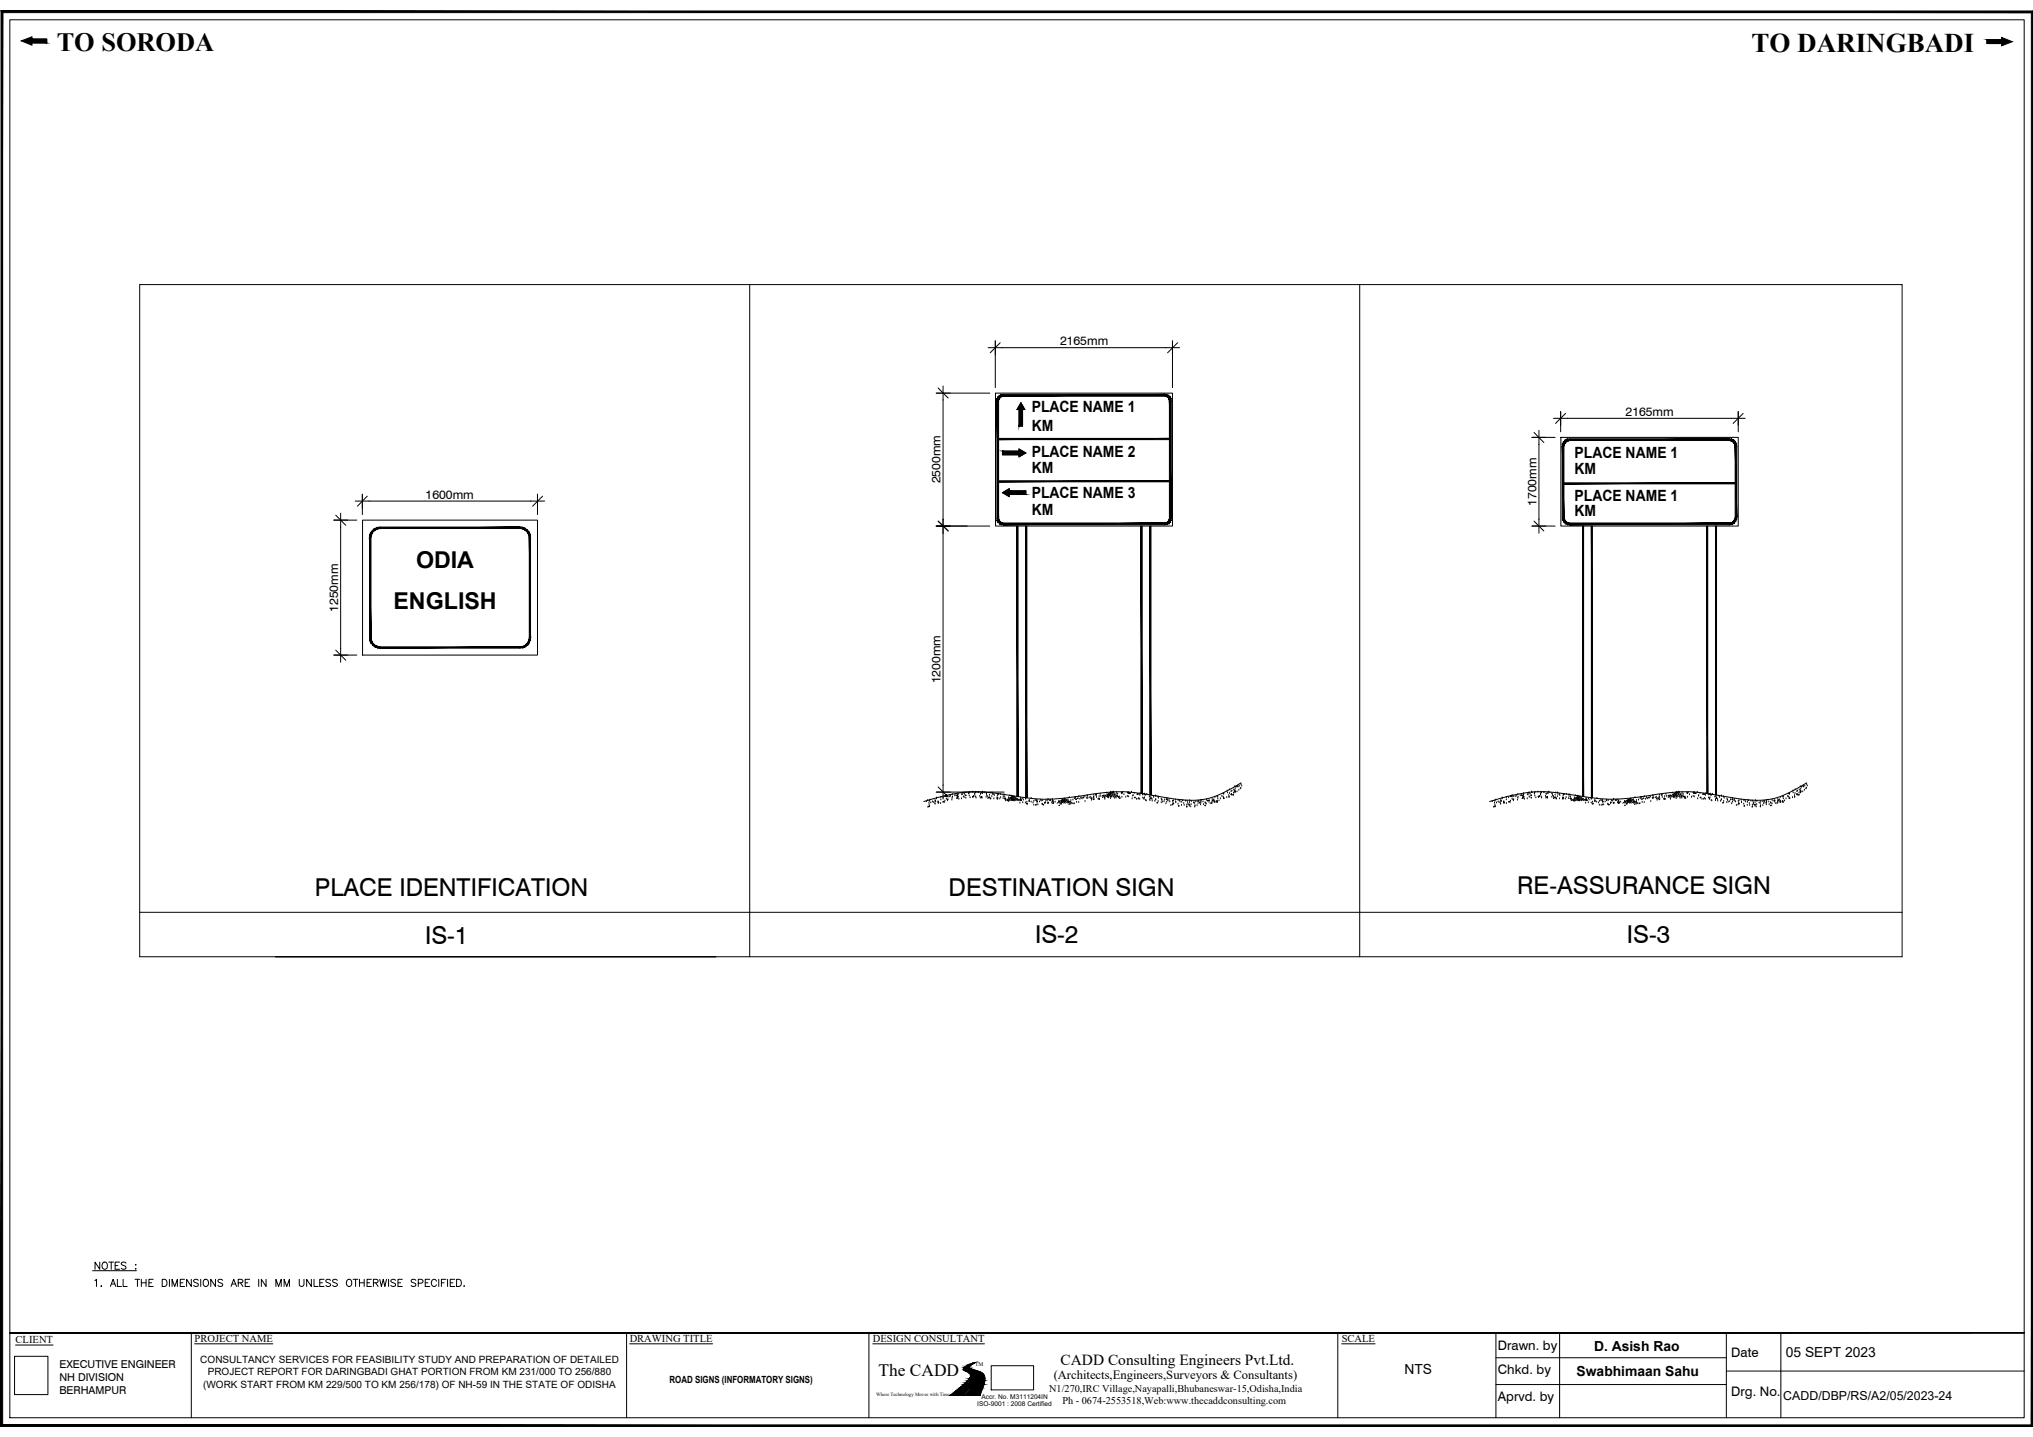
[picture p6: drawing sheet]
<svg xmlns="http://www.w3.org/2000/svg" width="420mm" height="297mm" viewBox="0 0 420 297" stroke-linecap="round" stroke-linejoin="round" font-family="sans-serif">
<defs><g id="words">
<text font-size="5.6" x="362" y="10.7">TO DARINGBADI</text>
<text font-size="5.4" x="11.7" y="10.6">TO SORODA</text>
<g font-size="5.1">
<text x="65.1" y="185.1">PLACE IDENTIFICATION</text>
<text x="196" y="185.1">DESTINATION SIGN</text>
<text x="313.6" y="184.9">RE-ASSURANCE SIGN</text>
<text x="87.8" y="195.1">IS-1</text>
<text x="213.9" y="194.9">IS-2</text>
<text x="336.2" y="194.9">IS-3</text>
</g>
<g font-size="4.8">
<text x="86" y="117.4">ODIA</text>
<text x="81.3" y="126">ENGLISH</text>
</g>
<text font-size="3.6" x="181.6" y="284.5">The CADD</text>
<g font-size="3.2">
<text x="213.2" y="89.1">KM</text>
<text x="213.2" y="85.2">PLACE NAME 1</text>
<text x="213.2" y="94.5">PLACE NAME 2</text>
<text x="325.4" y="94.6">PLACE NAME 1</text>
<text x="213.2" y="97.9">KM</text>
<text x="325.4" y="97.9">KM</text>
<text x="213.2" y="106.5">KM</text>
<text x="213.2" y="102.9">PLACE NAME 3</text>
<text x="325.4" y="106.7">KM</text>
<text x="325.4" y="103.6">PLACE NAME 1</text>
<text x="219.2" y="282.1">CADD Consulting Engineers Pvt.Ltd.</text>
</g>
<g font-size="2.9">
<text x="329.4" y="279.2">D. Asish Rao</text>
<text x="369.1" y="280.4">05 SEPT 2023</text>
<text x="290.2" y="284.1">NTS</text>
<text x="325.8" y="284.4">Swabhimaan Sahu</text>
</g>
<g font-size="2.7">
<text x="309.6" y="279.1">Drawn. by</text>
<text x="357.8" y="280.4">Date</text>
<text x="309.6" y="284.1">Chkd. by</text>
<text x="309.6" y="289.7">Aprvd. by</text>
<text x="357.8" y="288.6">Drg. No.</text>
</g>
<g font-size="2.6">
<text x="217.8" y="285">(Architects,Engineers,Surveyors &amp; Consultants)</text>
<text x="368.6" y="289.5">CADD/DBP/RS/A2/05/2023-24</text>
</g>
<g font-size="2.5">
<text x="219.1" y="71.4">2165mm</text>
<text x="336" y="86">2165mm</text>
<text x="194.4" y="99.9" transform="rotate(-90 194.4 99.9)">2500mm</text>
<text x="88" y="103.1">1600mm</text>
<text x="317.5" y="104.6" transform="rotate(-90 317.5 104.6)">1700mm</text>
<text x="69.9" y="126.5" transform="rotate(-90 69.9 126.5)">1250mm</text>
<text x="194.4" y="141.3" transform="rotate(-90 194.4 141.3)">1200mm</text>
</g>
<g font-size="2.2">
<text x="3.2" y="277.6">CLIENT</text>
<text x="40.2" y="277.3">PROJECT NAME</text>
<text x="130.1" y="277.3">DRAWING TITLE</text>
<text x="180.4" y="277.3">DESIGN CONSULTANT</text>
<text x="277.3" y="277.3">SCALE</text>
<text x="12.3" y="282.7">EXECUTIVE ENGINEER</text>
<text x="12.3" y="285.4">NH DIVISION</text>
<text x="12.3" y="288.1">BERHAMPUR</text>
</g>
<g font-size="2.1">
<text x="41.4" y="281.8">CONSULTANCY SERVICES FOR FEASIBILITY STUDY AND PREPARATION OF DETAILED</text>
<text x="42" y="286.8">(WORK START FROM KM 229/500 TO KM 256/178) OF NH-59 IN THE STATE OF ODISHA</text>
<text x="42.9" y="284.3">PROJECT REPORT FOR DARINGBADI GHAT PORTION FROM KM 231/000 TO 256/880</text>
<text x="216.8" y="287.7">N1/270,IRC Village,Nayapalli,Bhubaneswar-15,Odisha,India</text>
<text x="219.6" y="290.2">Ph - 0674-2553518,Web:www.thecaddconsulting.com</text>
</g>
<text font-size="2" x="138.4" y="285.8">ROAD SIGNS (INFORMATORY SIGNS)</text>
<g font-size="1.4">
<text x="202" y="290.7">ISO-9001 : 2008 Certified</text>
<text x="202.8" y="289.2">Accr. No. M3111204IN</text>
</g>
<text font-size="1.2" x="201.5" y="282.3">TM</text>
<text font-size="1" x="181.1" y="288.6">Where Technology Moves with Time</text>
</g></defs>
<!-- layer: BTEXT -->
<path d="M28.9 58.8h364.2v139h-364.2zM154.9 58.8v139M281 58.8v139M28.9 188.6h364.2" fill="none" stroke="#000" stroke-width=".21"/>
<!-- layer: ST -->
<path d="M207.2 93.2h3.4v-.4l1.4 .8-1.4 .8v-.4h-3.4zM211 83.3l.8 1.4h-.5v3.4h-.7v-3.4h-.4zM207.2 101.8l1.4-.8v.5h3.4v.7h-3.4v.4z" fill="none" stroke="#000" stroke-width=".21"/>
<g fill="#000" stroke="#000" stroke-width=".21">
<path d="M211 83.3l.8 1.4h-1.6zM210.6 92.8l1.4 .8-1.4 .8zM207.2 101.8l1.4-.8v1.6z"/>
<path d="M210.6 84.7v3.4l.7-3.4zM211.3 84.7v3.4h-.7z"/>
<path d="M207.2 93.2l3.4 .8v-.8zM207.2 93.2l3.4 .8h-3.4z"/>
<path d="M208.6 101.5v.7h3.4zM208.6 101.5h3.4v.7z"/>
</g>
<!-- layer: DIM -->
<g fill="none" stroke="#000" stroke-width=".21">
<path d="M194.9 79.8v85.4M204.2 71.9h39.6M205.7 70.4v9.7M206.7 70.9l-2.1 2M242.3 70.4v9.7M243.4 70.9l-2.1 2M193.5 81.3h11.1M193.9 80.2l2.1 2.1M316.6 90.4h4.8M317 89.4l2.1 2.1M318.1 89v21.2M321.1 86.5h39.6"/>
<path d="M322.5 85v4.3M323.6 85.5l-2.1 2M359.2 85v4.3M360.3 85.5l-2.1 2M69 107.5h4.7M69.4 106.5l2.1 2.1M70.4 106.1v30.8M73.4 103.6h39.2M74.9 102.1v4.3M74.9 107.5h36.2v27.9h-36.2zM75.9 102.6l-2 2M111.1 102.1v4.3"/>
<path d="M112.1 102.6l-2 2M193.5 108.7h11.1M193.9 107.7l2.1 2.1M316.6 108.7h4.8M317 107.7l2.1 2.1M69 135.4h4.7M69.4 134.4l2.1 2.1M191.5 165.7h.1M191.6 165.5h.1M191.7 165.5h.1M191.8 166.9h.1M191.9 166.7l.2-.1-.1 .2z"/>
<path d="M192 166h.1M192 166.4h.1M192.1 165.6h.1M192.1 166.7h.1M192.2 165.4h.1M192.4 166h.1M192.7 165.8h.1M193 165.9h.1M193.2 166.1h.1M193.3 165.5h.1M193.3 166.2h.1M193.3 165.5l.1 .1h-.1z"/>
<path d="M193.5 163.7h14M193.5 165h.1M193.5 165.1h.1M193.8 165.8h.1M193.8 165.9h.2v.1zM193.9 162.7l2.1 2M193.9 165.8h.1M194.4 166.1h.1M194.4 165.3h.1M194.4 164.9h.1M194.9 165.8l.1-.2v.2zM194.9 164.9h.1"/>
<path d="M195.2 165.9h.1M195.3 165.6h.1M195.4 164.5l-.2 .1 .3 .1-.1-.2M195.6 165.2h.1M195.6 164.4h.1M195.6 164.7h.1M195.7 165.2h.2v.1zM195.8 165.5h.1M195.9 164.7h.1M196.2 164.7h.1M196.4 164.6h.1M196.7 165.4h.1"/>
<path d="M196.8 165h.1M196.8 164.2h.1M196.9 164.7h.1M197.3 164.5h.1M197.6 164.5h.1M197.7 164.5l.2-.1zM197.9 164.8v.2h-.2zM198 164.8h.1M198 164.2v.1h-.1zM198 164.1h.1M198.2 165.2h.1M198.7 165.1h.1"/>
<path d="M198.8 164.3h.1M198.9 164.2h.1M199 163.9h.1M199.1 164.7h.1M199.1 163.9h.1M199.3 164.9h.1M199.3 164.2h.1M199.5 164.5l.1-.2v.2zM199.6 165h.1M199.6 163.7h.2M200.2 164h.1M200.2 164.1h.1"/>
<path d="M200.3 163.8h.1M200.3 164.5h.1M200.5 164.9h.1M201 163.7h.1M201 164.7l.1-.1v.1zM201 164.8h.1M201.3 164.5l-.2 .1 .2-.1M201.4 164.1h.1M201.5 164.4h.1M201.5 163.8h.1M201.6 164.7h.1M201.6 163.9h.1"/>
<path d="M201.7 165h.1M202.2 163.8h.1M202.5 164.6h.1M202.6 165h.1M202.6 164.2h.1M202.6 164.1h.1M202.8 164.7l.1-.1zM202.8 164.9h.1M202.9 163.9h.2l-.1 .1zM202.9 165h.1M203.1 163.7h.1M203.4 163.9h.1"/>
<path d="M203.8 164.8h.1M203.8 164h.1M203.9 164.2h.1M203.9 164.5h.1M204.1 164.7h.1M204.2 165.1h.1M204.3 164.8h.1v.1zM204.5 164.4h.1M204.5 164.7l.1 .2h-.2zM204.6 163.9h.1M204.7 165.2h.1M204.8 165.1h.1"/>
<path d="M205 164.7h.1M205 163.9h.1M205.1 164.2h.1M205.4 164.2h.1M205.4 165.1h.1M205.5 164.5h.1M206 165h.1M206.1 164.5h.1M206.1 165.3h.1M206.2 164.9v.1h-.1zM206.2 165h.1M206.3 164.3h.1"/>
<path d="M206.3 164l-.1 .1 .1 .1 .1-.2M206.6 165.2h.1M206.8 164.9h.1M206.8 164.2h.1M207.3 164.3h.1M207.3 165.1h.1M207.3 164.7h.1M207.6 164.3h.1M207.6 165h.1zM207.6 164.7h.1M207.7 165.2l.1-.2 .1 .2zM207.8 165.5l1.5-1 1.6 1"/>
<path d="M207.8 165.2h.1M208.2 165.5h.1M208.4 164.9h.1M208.4 165.7h.1M208.5 165.5h.1M208.7 165l.9 .5M208.7 164.5h.1M208.9 164.8l1.1 .7M209 165.3h.1M209.1 165.4h.1M209.1 164.6h.1M209.1 164.7l1.4 .8"/>
<path d="M209.3 165.4l-.2 .1M209.3 165.1l-.6 .4M209.3 164.8l-1.1 .7M209.5 165.2l-.2 .1zM209.6 165.6h.1M209.6 165.3h.1M209.6 164.8h.1M209.9 165.3h.1M210.3 165.3h.1M210.8 165.4h.1M210.8 166h.1M210.9 165.2l.1-.1v.2z"/>
<path d="M210.9 165h.1M211 165.5l.1-.2zM211.4 165.9h.1M211.4 165.1h.1M211.5 165.4h.1M211.9 166h.1M212 165.2h.1M212 165h.1M212.1 166.2h.1M212.2 165.8h.1M212.2 166.1h.2zM212.7 165.4h.1"/>
<path d="M212.7 165.5l.1 .1h-.2zM213.1 165h.1M213.1 165.8h.1M213.5 166h.1M213.7 166.4h.1M213.7 165.6h.1M214 165.5h.1M214 166.5h.1M214.2 165.4l.1-.1-.1 .2zM214.2 166.4h.1M214.2 165.6h.1M214.3 165.6h.1"/>
<path d="M214.4 165.6v.2h-.1zM214.5 166.4h.1M214.8 165.8h.1M215.1 165.4h.1M215.2 165.6h.1M215.3 166.2h.1M215.4 166.3h.1M215.5 165.5h.1M215.5 166.3h.2l-.1 .1zM215.9 166.1h.1M216 165.8l.1 .1h-.2zM216.2 165.5h.1"/>
<path d="M216.4 165.6h.1M216.5 166.1h.1M216.6 166.1h.1M216.6 165.3h.1M216.7 166h.1M216.9 165.4l.2-.2v.2zM217.4 166h.1M217.4 165.6l.2-.1zM217.5 165.3h.1M217.6 165.6h.1M217.7 165.9v.2h-.1zM217.8 165.9h.1"/>
<path d="M218.1 165.8h.1M218.5 166l1.5-1 1.6 1M218.8 165.7h.1M218.8 166.5h.1M218.9 165.8h.1M219.2 166.2l.1-.1zM219.3 165.4l.9 .6M219.4 165.6h.1M219.4 165.7h.1M219.5 165.6l.1 .2h-.2zM219.6 165.3l1.1 .7M219.8 165.1l1.3 .9"/>
<path d="M220 165.3l-1.1 .7M220 165.6l-.7 .4M220 165.8l-.2 .2M220 165.7h.1M220.1 165.6h.1M220.3 165.6h.1M220.7 165.3h.1M220.7 165.8l.2-.1v.1zM220.9 166.3h.1M221 164.9h.1M221.3 166.2h.1M221.3 165.8h.1"/>
<path d="M221.3 165.5h.1M221.6 166.1h.1M221.7 165.4h.1M222 165.1h.1M222 166.1v-.1l-.1 .1M222.2 164.9h.1M222.2 164.7h.1M222.3 165.3h.1M222.5 165.3h.1M222.5 165.8h.1M222.7 165h.1v.1zM222.9 165.9h.1"/>
<path d="M223 164.7h.1M223.2 165.2h.1M223.4 164.9h.1M223.4 165h.1M223.6 165.1h.1M223.9 164.7v.2h-.1zM224.2 164.7h.1M224.2 165.7h.1M224.6 165h.1M224.7 165h.1M224.7 164.3h.1M224.7 164.6h.1"/>
<path d="M224.8 165h.1M225.2 164.9h.1M225.4 164.8h.1M225.6 164.9v.1h-.1zM225.6 165.4h.1M225.9 165.1h.1M225.9 165.2l.2-.1v.2zM226 164.8h.1M226.1 164.4h.1M226.1 164.8h.1M226.6 164.1l-.2 .2 .2 .1v-.2M226.6 164.8h.1"/>
<path d="M226.9 165.2h.1M227.1 165.1h.1M227.2 164.7h.1M227.2 165v.2h-.1zM227.4 164.2h.1M227.5 164.6h.1M227.8 164.9h.1M227.9 164.5l.1-.1v.1zM228 164.7l1.6-1 1.5 1M228.1 164.5h.1M228.3 165h.1M228.3 164.5h.1"/>
<path d="M228.3 165.2h.1M228.7 163.9h.1M228.9 164.2l.9 .5M228.9 164.5h.1M229 164.5l.1 .2h-.2zM229.1 164.9h.1M229.2 164l1.1 .7M229.4 163.9l1.3 .8M229.5 165.1h.1M229.5 164.3h.1M229.5 163.8h.1M229.6 164.6l-.2 .1"/>
<path d="M229.6 164.3l-.7 .4M229.6 164l-1.1 .7M229.6 164.7h.1M229.9 163.7v.1l.1-.1M230.1 163.7h.1M230.2 163.7h-.1M230.3 165h.1M230.4 164.2h.1M230.6 165h.1M230.7 164.2h.1M230.8 163.8h.1M230.9 164.5h.1"/>
<path d="M231 164.2h.1M231.2 164.7l.1-.1zM231.2 165h.1M231.4 165l.1-.1v.1M231.8 164.1h.1M231.8 163.8l.1 .1h-.2zM231.9 164h.1M231.9 164.8h.1M232 163.9h.1M232.3 164.3h.1M232.7 164.8h.1M233 164.6h.1"/>
<path d="M233 163.9h.1M233.1 163.9h.2l-.1 .1zM233.2 163.9h.1M233.3 164.7h.1M233.3 163.9h.1M233.3 164l.2-.1v.1zM233.6 164.1h.1M233.8 163.8h.1M234 165.1h.1M234.1 164.6h.1M234.2 164.5h.1M234.4 164h.1"/>
<path d="M234.4 164.8h.2v.1zM234.9 165.2h.1M235.1 164l-.1 .2zM235.2 165.2h.1M235.3 165h.1M235.4 164.3h.1M235.5 165.2h.1M235.6 164.4h.1M235.6 164h.1M236.1 164.3h.1M236.2 165h.1M236.4 165.1h.1"/>
<path d="M236.4 164.1h.1M236.4 165.3h.1M236.5 164.9h.1M236.6 164.2h.1M236.6 164.3l.2-.1zM236.7 165.5h.1M236.9 165.6h.1M237 164.2h.1M237.5 164.7h.1M237.6 165.3h.1M237.7 164.7h.1M237.7 165.5h.1"/>
<path d="M237.7 165h.2v.1zM237.9 164.9h.1M238.1 165.3h.1M238.1 165.6h.1M238.3 164.4l.1 .1M238.4 164.8h.1M238.7 165.6h.1M238.8 164.6h.1M238.8 165.3h.1M239.1 165.9l.1 .1M239.1 165.9v.1M239.3 164.7h.1"/>
<path d="M239.4 165.7h.1M239.4 165h.1M240 165.2h.1M240 165.9h.1M240.1 165.4h.1M240.2 165.4h.1M240.3 165.8h.1M240.6 165.7h.1M240.7 165.3h.1M241 166.1h.1M241 165.2l.2-.1zM241.1 165.8h.1"/>
<path d="M241.2 165h.1M241.3 165.5h.1M241.6 165.6h.1M241.6 165.3h.1M241.8 165.8h.1M241.9 166.4h.1M242.3 165.6h.1M242.3 166.4h.1M242.4 166.1h.2l-.1 .1zM242.4 166h.1M242.5 165.5h.1M243 165.4h.1"/>
<path d="M243 165.8h.1M243 165.9h.1M243.5 166.2h.1M243.5 165.5h.1M243.6 166.5l.1 .1h-.2zM243.8 165.6h.1M243.9 165.8h.1M244.2 166.5h.1M244.2 165.8h.1M244.4 165.3v.2l.1-.2M244.6 166.1h.1M244.7 166.5h.1"/>
<path d="M245 165.6h.1M245.3 166.4h.1M245.3 166.6v.2h-.1zM245.3 165.6h.1M245.4 165.9h.1M245.5 166.3h.1M245.7 166.3l.2-.1-.1 .2zM245.8 166.7h.1M245.8 165.9h.1M245.9 165.5h.1M246.1 166.8h.1M246.2 166.3h.1"/>
<path d="M246.2 165.7h.1M246.7 166h.1M246.8 166.1h.1M246.9 166.8h.1M247 166.5h.1M247 165.8h.1M247.4 166.5h.1M247.4 165.7h.1M247.6 166.1h.1M247.6 165.6l.2-.1-.1 .1zM247.9 166h.1M248.1 166.4h.1"/>
<path d="M248.2 165.6h.1M248.2 166h.1M248.2 165.8h.1M248.3 165.3h-.1M248.6 165.8h.1M248.8 166.3h.1M249 166.5l.1-.1v.2zM249 165.9h.1M249.1 166.1h.1M249.3 166.2h.1M249.3 165.4h.1M249.6 165.6h.1"/>
<path d="M249.8 165.5l.1-.2v.2zM249.9 165.8h.1M250.1 166.1h.1M250.4 166.1h.1M250.5 166h.1M250.5 165.7h.1M250.5 165.3h.1M250.7 165.3v.3l-.1-.1zM250.9 165.3h.1M250.9 165.8l.2-.1zM251 165.6h.1M251.1 165.8h.1"/>
<path d="M251.1 164.8h.1M251.4 165.8h.1M251.4 165.6l.1-.1v.1zM251.5 164.7h.1M251.6 165.9h.1M251.7 165.1h.1M251.7 164.7h.1M251.9 165.6h.1M252.2 165.1h.1M252.5 164.6h.1M252.8 164.7h.1M252.9 165h.1"/>
<path d="M252.9 163.9v.1h-.1zM252.9 165h.1l-.1 .1zM252.9 164.2h.1M253.5 164.9h.1M253.6 163.5h.1M253.7 163.9h.1M254 164.8h.1M254 164.5h.1M254.1 164h.1M254.1 163.3h.1M254.4 163.6h.1M254.5 164l.1 .2h-.2z"/>
<path d="M254.6 164.4h.1M254.6 163.5h.1M254.8 164.3l.1-.1v.2zM254.9 163.9h.1M255 163.3h.1M255.1 163.5h.1M255.2 162.6h.1M255.2 163.9h.1M255.3 163.1h.1M255.3 163.5l.1 .2-.3-.1zM255.3 162.6l.2-.1zM255.7 163.7h.1"/>
<path d="M255.7 162.5h.1M255.8 162.5l.1 .1h-.2zM256 163.4h.1M256.1 162.5h.1M256.3 163.1h.1M256.5 162.9h.1M256.5 162.2h.1M256.5 161.8a19.7 19.7 0 0 1-8.6 3.5 23.5 23.5 0 0 1-7.2-.5 37.2 37.2 0 0 0-14.7-.7 42.5 42.5 0 0 1-18.7 .1 27.8 27.8 0 0 0-14.3 .9l-2.1 .6M256.6 162.5h.1M308.4 165.7h.1M308.6 165.5h.1M308.7 166.9h.1"/>
<path d="M308.8 166.7l.2-.1-.1 .2zM308.9 166h.1M308.9 165.6h.1M308.9 166.4h.1M309 166.7h.1M309.1 165.4h.1M309.3 166h.1M309.6 165.8h.1M309.8 165.9h.1M310.1 166.1h.1M310.1 166.2h.1M310.2 165.5h.1"/>
<path d="M310.3 165.5v.1h-.2zM310.4 165.1h.1M310.5 165h.1M310.7 165.8h.1M310.7 165.9h.2v.1zM310.9 165.8h.1M311.3 165.3h.1M311.3 166.1h.1M311.3 164.9h.1M311.8 164.9h.1M311.9 165.6l-.1 .2zM312.1 165.9h.1"/>
<path d="M312.2 165.6h.1M312.3 164.5l-.2 .1 .2 .1v-.2M312.5 164.4h.1M312.5 165.2h.1M312.5 164.7h.1M312.7 165.2h.1v.1zM312.8 165.5h.1M312.8 164.7h.1M313.1 164.7h.1M313.4 164.6h.1M313.6 165.4h.1M313.7 164.2h.1"/>
<path d="M313.7 165h.1M313.7 164.7h.1M314.2 164.5h.1M314.5 164.5h.1M314.6 164.5l.1-.1zM314.7 164.8l.1 .2h-.2zM314.9 164.1h.1M314.9 164.8h.1M314.9 164.2l-.2 .1zM315 164.8h.1M315 165.2h.1M315.6 165.1h.1"/>
<path d="M315.7 164.3h.1M315.8 164.2h.1M315.9 163.9h.1M316 164.7h.1M316.1 163.9h.1M316.2 164.9h.1M316.2 164.2h.1M316.5 165h.1M316.5 164.3v.2h-.1zM316.5 163.7h.1M316.5 163.7h.2M317.1 164h.1"/>
<path d="M317.1 164.1h.1M317.2 164.5h.1M317.2 163.8h.1M317.4 164.9h.1M317.8 163.7h.1M317.9 164.7l.2-.1-.1 .1zM318 164.8h.1M318.1 164.5v.1h.1l-.1-.1M318.3 164.1h.1M318.4 164.4h.1M318.5 163.8h.1M318.5 164.7h.1"/>
<path d="M318.6 163.9h.1M318.6 165h.1M319.1 163.8h.1M319.4 164.6h.1M319.5 165h.1M319.5 164.2h.1M319.6 164.1h.1M319.7 164.9h.1M319.8 164.6v.1h-.1zM319.8 165h.1M319.8 163.9h.2l-.1 .1zM320 163.7h.1"/>
<path d="M320.3 163.9h.1M320.7 164h.1M320.7 164.8h.1M320.8 164.2h.1M320.8 164.5h.1M321.1 165.1h.1M321.1 164.7h.1M321.3 164.9l-.1-.1h.2l-.1 .1M321.3 164.9l.1-.2v.2zM321.4 164.4h.1M321.5 163.9h.1M321.6 165.2h.1"/>
<path d="M321.7 165.1h.1M321.9 164.7h.1M321.9 163.9h.1M322 164.2h.1M322.3 165.1h.1M322.3 164.2h.1M322.4 164.5h.1M322.9 165h.1M323 165.3h.1M323 164.5h.1M323.1 164.9l-.1 .1zM323.1 164.1l.2-.1-.1 .2z"/>
<path d="M323.1 165h.1M323.2 164.3h.1M323.5 165.2h.1M323.7 164.9h.1M323.7 164.2h.1M324.2 165.1h.1M324.2 164.3h.1M324.3 164.7h.1M324.4 164.3h.1M324.5 165h.1zM324.6 164.7h.1M324.7 165v.2h-.1z"/>
<path d="M324.7 165.5l1.6-1 1.5 1M324.7 165.2h.1M325.1 165.5h.1M325.3 165.7h.1M325.4 164.9h.1M325.4 165.5h.1M325.6 164.5h.1M325.6 165l.9 .5M325.8 164.8l1.1 .7M326 165.3h.1M326 165.4h.1M326 164.6h.1"/>
<path d="M326.1 164.7l1.3 .8M326.3 164.8l-1.2 .7M326.3 165.1l-.7 .4M326.3 165.4l-.2 .1M326.3 165.2l.1 .1h-.1zM326.5 165.3h.1M326.5 164.8h.1M326.5 165.6h.1M326.9 165.3h.1M327.2 165.3h.1M327.7 165.4h.1M327.7 166h.1"/>
<path d="M327.7 165.2l.2-.1v.2zM327.8 165h.1M328 165.3v.2h-.1zM328.3 165.9h.1M328.3 165.1h.1M328.4 165.4h.1M328.8 165.2h.1M328.8 166h.1M328.8 165h.1M329.1 166.2h.1M329.1 165.8h.1M329.1 166.1h.2z"/>
<path d="M329.5 165.6l.1-.1 .1 .1zM329.6 165.4h.1M330 165.8h.1M330 165h.1M330.4 166h.1M330.5 166.4h.1M330.6 165.6h.1M330.8 165.5h.1M330.9 166.5h.1M331 165.4l.2-.1v.2zM331.1 165.6h.1M331.2 165.6h.1"/>
<path d="M331.2 166.4h.1M331.3 165.6l-.1 .2zM331.4 166.4h.1M331.7 165.8h.1M332 165.4h.1M332.1 165.6h.1M332.3 166.2h.1M332.3 166.3h.1M332.4 165.5h.1M332.4 166.3h.2l-.1 .1zM332.8 165.9l.2-.1zM332.9 166.1h.1"/>
<path d="M333 165.5h.1M333.3 165.6h.1M333.4 166.1h.1M333.5 165.3h.1M333.5 166.1h.1M333.6 166h.1M334 165.2l.1 .2h-.3zM334.3 166h.1M334.3 165.6l.2-.1zM334.4 165.3h.1M334.5 165.6h.1M334.6 165.9v.2h-.1z"/>
<path d="M334.7 165.9h.1M334.9 165.8h.1M335.4 166l1.5-1 1.6 1M335.7 166.5h.2M335.7 165.7h.1M335.7 165.8h.1M335.9 165.8h.1M336.2 166.1l.1 .1h-.2zM336.3 165.4l.8 .6M336.3 165.6h.1M336.3 165.7h.1M336.5 165.6v.2h-.2z"/>
<path d="M336.5 165.3l1.1 .7M336.7 165.1l1.4 .9M336.9 165.8l-.2 .2M336.9 165.6l-.6 .4M336.9 165.3l-1.1 .7M337 165.7h.1M337 165.6h.1M337.2 165.6h.1M337.6 165.3h.1M337.7 165.8l.1-.1-.1 .1zM337.8 166.3h.1M337.9 164.9h.1"/>
<path d="M338.2 166.2h.1M338.2 165.5h.1M338.2 165.8h.1M338.5 166.1h.1M338.6 165.4h.1M338.9 166.1v-.1l-.1 .1M339 165.1h.1M339.1 164.9h.1M339.1 164.7h.1M339.2 165.3h.1M339.4 165.3h.1M339.4 165.8h.1"/>
<path d="M339.6 165h.1v.1zM339.8 165.9h.1M339.9 164.7h.1M340.1 165.2h.1M340.3 164.9h.1M340.4 165h.1M340.5 165.1h.1M340.8 164.7l.1 .2h-.2zM341.1 164.7h.1M341.2 165.7h.1M341.5 165h.1M341.5 164.3h.1"/>
<path d="M341.6 165h.1M341.6 164.6h.1M341.7 165h.1M342.1 164.9h.1M342.3 164.8h.1M342.3 165l.2-.1zM342.5 165.4h.1M342.8 165.1h.1M342.9 165.2l.1-.1v.2zM342.9 164.8h.1M342.9 164.4h.1M343.5 164.1l-.2 .2 .2 .1v-.2"/>
<path d="M343.5 164.8h.1M343.8 165.2h.1M344 165.1h.1M344 165.2l.1-.2v.2zM344 164.7h.1M344.3 164.2h.1M344.4 164.6h.1M344.8 164.9h.1M344.8 164.5l.1-.1v.1zM344.9 164.7l1.6-1 1.6 1M345 164.5h.1M345.2 165h.1"/>
<path d="M345.2 164.5h.1M345.2 165.2h.1M345.6 163.9h.1M345.7 164.7l.2-.2v.2zM345.8 164.2l.9 .5M345.9 164.5h.1M346 164.9h.1M346.1 164l1.1 .7M346.3 163.9l1.3 .8M346.4 164.3h.1M346.4 165.1h.1M346.4 163.8h.1"/>
<path d="M346.5 164.7h.1M346.5 164l-1.1 .7M346.5 164.3l-.7 .4M346.5 164.6l-.2 .1M346.8 163.7v.1v-.1M347 163.7h.1M347.1 163.7h-.1M347.2 165h.1M347.3 164.2h.1M347.6 165h.1M347.6 164.2h.1M347.6 163.8h.1"/>
<path d="M347.9 164.5h.1M347.9 164.2h.1M348.1 164.7l.1-.1zM348.1 165h.1M348.2 165l.2-.1v.1M348.7 164.8h.1M348.7 164.1h.1M348.7 163.8l-.1 .1zM348.8 164h.1M348.9 163.9h.1M349.2 164.3h.1M349.6 164.8h.1"/>
<path d="M349.9 163.9h.1M349.9 164.6h.1M350 163.9h.1v.1zM350.1 163.9h.1M350.1 164.7h.1M350.2 163.9h.1M350.4 163.9v.1h-.1zM350.5 164.1h.1M350.8 163.8h.1M350.9 165.1h.1M351 164.6h.1M351.1 164.5h.1"/>
<path d="M351.3 164h.1M351.4 164.8h.1zM351.7 165.2h.1M352 164v.2h-.1zM352.1 165.2h.1M352.3 164.3h.1M352.3 165h.1M352.4 165.2h.1M352.5 164.4h.1M352.6 164h.1M353.1 164.3h.1M353.1 165h.1"/>
<path d="M353.3 165.3h.1M353.3 165.1h.1M353.3 164.1h.1M353.4 164.9h.1M353.4 164.2h.1M353.7 165.5h.1M353.7 164.2v.1h-.2zM353.8 165.6h.1M353.9 164.2h.1M354.4 164.7h.1M354.5 165.5h.1M354.5 165.3h.1"/>
<path d="M354.6 164.7h.1M354.7 165h.1v.1zM354.8 164.9h.1M355 165.3h.1M355 165.6h.1M355.2 164.4l.1 .1M355.3 164.8h.1M355.6 165.6h.1M355.7 165.3h.1M355.8 164.6h.1M355.8 165.3h.1M356.1 166h.1"/>
<path d="M356.2 164.7h.1M356.2 165.7h.1M356.3 165h.1M356.9 165.9h.1M356.9 165.2h.1M357 165.4h.1M357.2 165.8h.1M357.5 165.7h.1M357.6 165.3h.1M357.9 166.1h.1M357.9 165.2l.2-.1zM358.1 165h.1"/>
<path d="M358.1 165.8h.1M358.2 165.5h.1M358.5 165.3h.1M358.5 165.6h.1M358.7 165.8h.1M358.8 166.4h.1M359.2 166.4h.1M359.2 165.6h.1M359.3 166h.1M359.3 166.1h.2l-.1 .1zM359.4 165.5h.1M359.8 165.4h.1"/>
<path d="M359.9 165.8h.1M359.9 165.9h.1M360.4 165.5h.1M360.4 166.2h.1M360.6 166.5l-.2 .1zM360.6 165.6h.1M360.8 165.8h.1M361.1 166.5h.1M361.1 165.8h.1M361.3 165.3l.1 .2v-.2M361.5 166.1h.1M361.6 166.5h.1"/>
<path d="M361.9 165.6h.1M362.2 166.4h.1M362.2 165.6h.1M362.2 166.6l-.1 .2zM362.4 165.9h.1M362.4 166.3h.1M362.6 166.3l.2-.1-.1 .2zM362.7 165.9h.1M362.7 166.7h.1M362.8 165.5h.1M363 166.8h.1M363.1 166.3h.1"/>
<path d="M363.1 165.7h.1M363.6 166h.1M363.8 166.1h.1M363.8 166.8h.1M363.9 166.5h.1M363.9 165.8h.1M364.3 166.5h.1M364.3 165.7h.1M364.5 166.1h.1M364.5 165.6l.2-.1v.1zM364.8 166h.1M365 165.6h.1"/>
<path d="M365 166.4h.1M365.1 165.8h.1M365.1 166h.1M365.2 165.3h-.1M365.5 165.8h.1M365.6 166.3h.1M365.9 166.5l.2-.1-.1 .2zM365.9 165.9h.1M366 166.1h.1M366.2 165.4h.1M366.2 166.2h.1M366.4 165.6h.1"/>
<path d="M366.8 165.8h.1M366.8 165.3v.2h-.1zM367 166.1h.1M367.2 166.1h.1M367.4 165.7h.1M367.4 165.3h.1M367.4 166h.1M367.6 165.3l.1 .3-.2-.1zM367.8 165.3h.1M367.8 165.8l.2-.1zM368 165.6h.1M368 165.8h.1"/>
<path d="M368 164.8h.1M368.3 165.8h.1M368.4 164.7h.1M368.4 165.5l.1 .1h-.2zM368.6 165.1h.1M368.6 164.7h.1M368.6 165.9h.1M368.8 165.6h.1M369.1 165.1h.1M369.4 164.6h.1M369.7 164.7h.1M369.7 165h.2v.1z"/>
<path d="M369.8 164.2h.1M369.8 165h.1M369.8 163.9l-.1 .1zM370.5 164.9h.1M370.5 163.5h.1M370.6 163.9h.1M370.9 164.8h.1M370.9 164.5h.1M371 164h.1M371 163.3h.1M371.3 163.6h.1M371.4 164v.2h-.1z"/>
<path d="M371.4 164.4h.1M371.5 163.5h.1M371.7 164.3l.1-.1v.2zM371.8 163.9h.1M371.9 163.3h.1M372 163.6l.2-.1v.2zM372.1 163.5h.1M372.1 162.6h.1M372.1 163.9h.1M372.2 163.1h.1M372.2 162.6l.2-.1zM372.6 163.7h.1"/>
<path d="M372.6 162.6l.1-.1v.1zM372.7 162.5h.1M372.9 163.4h.1M373 162.5h.1M373.2 163.1h.1M373.3 162.9h.1M373.4 161.8a19.7 19.7 0 0 1-8.6 3.5 23.2 23.2 0 0 1-7.2-.5 37.3 37.3 0 0 0-14.7-.7 42.7 42.7 0 0 1-18.7 .1 27.6 27.6 0 0 0-14.3 .9l-2.1 .6M373.4 162.2h.1M373.5 162.5h.1"/>
</g>
<g fill="#000" stroke="#000" stroke-width=".21">
<path d="M76.4 111.2l.3 20.6v-20.6zM76.4 111.2l.3 20.6h-.3z"/>
<path d="M78 109h.6v.2zM78 109l.1 .3 .5-.1zM77.5 109.2l.5-.2 .1 .3zM77.5 109.2l.1 .3 .5-.2zM77 109.6l.5-.4 .1 .3zM77 109.6l.2 .2 .4-.3zM77 109.6l.2 .2-.5 .3zM76.7 110.1l.2 .1 .3-.4zM76.7 110.1l.2 .1-.4 .4zM76.5 110.6l.3 .1 .1-.5zM76.5 110.6l.3 .1-.4 .5zM76.8 110.7l-.4 .5h.3z"/>
<path d="M78.6 109.2h28.8v-.2zM78.6 109h28.8l-28.8 .2z"/>
<path d="M109.6 110.6v.6h-.2zM109.3 110.7l.1 .5 .2-.6zM109.3 110.1l.3 .5-.3 .1zM109.1 110.2l.2 .5v-.6zM109 109.6l.3 .5-.2 .1zM108.8 109.8l.3 .4-.1-.6zM108.5 109.2l.5 .4-.2 .2zM108.5 109.2l-.1 .3 .4 .3zM108 109l.5 .2-.1 .3zM108 109v.3l.4 .2zM107.4 109h.6v.3zM107.4 109v.2l.6 .1z"/>
<path d="M210.1 108.7l.3 56v-56zM210.1 108.7l.3 56h-.3z"/>
<path d="M212 108.7l.2 56.2v-56.2zM212 108.7l.2 56.2h-.2z"/>
<path d="M235.8 108.7l.3 55.3v-55.3zM235.8 108.7l.3 55.3h-.3z"/>
<path d="M237.6 108.7l.3 55.6v-55.6zM237.6 108.7l.3 55.6h-.3z"/>
<path d="M327.1 108.7l.2 56v-56zM327.1 108.7l.2 56h-.2z"/>
<path d="M328.9 108.7l.2 56.2v-56.2zM328.9 108.7l.2 56.2h-.2z"/>
<path d="M352.7 108.7l.2 55.3v-55.3zM352.7 108.7l.2 55.3h-.2z"/>
<path d="M354.5 108.7l.3 55.6v-55.6zM354.5 108.7l.3 55.6h-.3z"/>
<path d="M76.4 131.8h.3l-.2 .6zM76.7 131.8l-.2 .6 .3-.1zM76.5 132.4l.3-.1-.1 .6zM76.8 132.3l-.1 .6 .2-.2zM76.7 132.9l.2-.2 .1 .6zM76.9 132.7l.1 .6 .2-.2zM77.2 133.1l.3 .6-.5-.4zM77.2 133.1l.3 .6 .1-.2zM77.6 133.5l.4 .4-.5-.2zM77.6 133.5l.4 .4 .1-.3zM78.1 133.6l.5 .4-.6-.1zM78.1 133.6l.5 .4v-.3z"/>
<path d="M78.6 133.7v.3l28.8-.3zM78.6 134l28.8-.3v.3z"/>
<path d="M107.4 133.7l.6 .2-.6 .1zM107.4 133.7l.6 .2v-.3zM108 133.6l.5 .1-.5 .2zM108 133.6l.5 .1-.1-.2zM108.4 133.5l.6-.2-.5 .4zM108.4 133.5l.6-.2-.2-.2zM108.8 133.1l.5-.2-.3 .4zM109.1 132.7l-.3 .4 .5-.2zM109.1 132.7l.5-.3-.3 .5zM109.3 132.3l-.2 .4 .5-.3zM109.6 131.8v.6l-.3-.1zM109.4 131.8l-.1 .5 .3-.5z"/>
<path d="M109.4 111.2v20.6h.2zM109.4 111.2h.2v20.6z"/>
</g>
<!-- layer: 0 -->
<g fill="#000" stroke="#000" stroke-width=".21">
<path d="M206.9 81.6l.4-.1v.4zM206.9 81.6l.2 .3h.2zM206.6 81.8l.3-.2 .2 .3zM206.6 81.8l.2 .3 .3-.2zM206.6 81.8l.2 .3h-.5zM206.3 82.1l.3 .2 .2-.2zM206.3 82.1l.3 .2-.5 .2zM206.1 82.5l.3 .1 .2-.3zM206.1 82.5l.3 .1-.4 .3zM206 82.9h.4v-.3z"/>
<path d="M207.3 81.5v.4l33.4-.4zM207.3 81.9l33.4-.4v.4z"/>
<path d="M206.2 90.9h35.7v-.3zM206.2 90.6h35.7l-35.7 .3z"/>
<path d="M206.2 99.6h35.7v-.2zM206.2 99.4h35.7l-35.7 .2z"/>
<path d="M242 82.5l.1 .4h-.4zM241.6 82.6l.1 .3 .3-.4zM241.8 82.1l.2 .4-.4 .1zM241.5 82.3l.1 .3 .2-.5zM241.5 81.8l.3 .3-.3 .2zM241.5 81.8l-.2 .3 .2 .2zM241.1 81.6l.4 .2-.2 .3zM241.1 81.6l-.1 .3 .3 .2zM240.7 81.5l.4 .1-.1 .3zM240.7 81.5v.4h.3z"/>
<path d="M241.7 82.9l.4 24.2v-24.2zM241.7 82.9l.4 24.2h-.4z"/>
<path d="M323.9 90.8l.5-.1v.3zM323.9 90.8l.2 .3 .3-.1zM323.5 91l.4-.2 .2 .3zM323.5 91l.2 .3 .4-.2zM323.5 91l.2 .3h-.5zM323.2 91.3l.3 .3 .2-.3zM323.2 91.3l.3 .3-.6 .2zM322.9 91.8l.4 .1 .2-.3zM322.9 91.8l.4 .1-.4 .4zM322.9 92.3h.3l.1-.4z"/>
<path d="M324.4 90.7v.3l33-.3zM324.4 91l33-.3v.3z"/>
<path d="M358.9 91.8v.5h-.3zM358.5 91.9l.1 .4 .3-.5zM358.6 91.3l.3 .5-.4 .1zM358.4 91.6l.1 .3 .1-.6zM358.3 91l.3 .3-.2 .3zM358.3 91l-.2 .3 .3 .3zM357.9 90.8l.4 .2-.2 .3zM357.9 90.8l-.1 .3 .3 .2zM357.4 90.7l.5 .1-.1 .3zM357.4 90.7v.3l.4 .1z"/>
<path d="M358.6 92.3l.3 14.6v-14.6zM358.6 92.3l.3 14.6h-.3z"/>
<path d="M206 107.1h.4l-.3 .5zM206.4 107.1l-.3 .5 .3-.2zM206.1 107.6l.3-.2-.1 .5zM206.4 107.4l-.1 .5 .3-.2zM206.3 107.9l.3-.2v.5zM206.6 107.7v.5l.2-.3zM206.8 107.9l.1 .5-.3-.2zM206.8 107.9l.1 .5 .2-.3zM207.1 108.1l.2 .4-.4-.1zM207.1 108.1l.2 .4v-.4z"/>
<path d="M206 82.9v24.2h.4zM206 82.9h.4v24.2z"/>
<path d="M240.7 108.1l.4 .3-.4 .1zM240.7 108.1l.4 .3-.1-.3zM241 108.1l.5 .1-.4 .2zM241 108.1l.5 .1-.2-.3zM241.3 107.9h.5l-.3 .3zM241.3 107.9h.5l-.3-.2zM241.5 107.7l.5-.1-.2 .3zM241.6 107.4l-.1 .3 .5-.1zM241.6 107.4l.5-.3-.1 .5zM241.7 107.1l-.1 .3 .5-.3z"/>
<path d="M207.3 108.5h33.4v-.4zM207.3 108.1h33.4l-33.4 .4z"/>
<path d="M322.9 106.9h.3l-.3 .5zM323.2 106.9l-.3 .5 .4-.1zM322.9 107.4l.4-.1-.1 .5zM323.3 107.3l-.1 .5 .3-.2zM323.2 107.8l.3-.2v.6zM323.5 107.6v.6l.2-.3zM323.7 107.9l.2 .5-.4-.2zM323.7 107.9l.2 .5 .2-.3zM324.1 108.1l.3 .4-.5-.1zM324.1 108.1l.3 .4v-.4z"/>
<path d="M322.9 92.3v14.6h.3zM322.9 92.3h.3v14.6z"/>
<path d="M357.4 108.1l.5 .3-.5 .1zM357.4 108.1l.5 .3-.1-.3zM357.8 108.1l.5 .1-.4 .2zM357.8 108.1l.5 .1-.2-.3zM358.1 107.9l.5-.1-.3 .4zM358.4 107.6l-.3 .3 .5-.1zM358.4 107.6l.5-.2-.3 .4zM358.5 107.3l-.1 .3 .5-.2zM358.5 107.3l.4-.4v.5zM358.6 106.9l-.1 .4 .4-.4z"/>
<path d="M324.4 108.5h33v-.4zM324.4 108.1h33l-33 .4z"/>
<path d="M323 100h35.8v-.2zM323 99.8h35.8l-35.8 .2z"/>
</g>
<path d="M6.6 8.1h3.1v.8h-3.1zM410.6 8.2h3.1v.8h-3.1zM205.7 81.3h36.6v27.4h-36.6zM322.6 90.4h36.6v18.3h-36.6zM3 280.4h6.9v7.9h-6.9zM204.9 282.3h8.7v5h-8.7zM356.8 283.4h11.2" fill="none" stroke="#000" stroke-width=".21"/>
<!-- layer: TEXT -->
<g fill="none" stroke="#000" stroke-width=".21">
<path d="M19.1 262.7h9.1M19.6 264.7l.3-.3v1.5M20.6 260.9v1.5l-1-1.5v1.5M20.9 265.8h.1zM21.2 261.1a.53 .53 0 0 1 .6-.2 .53 .53 0 0 1 .4 .5v.4a.55 .55 0 0 1-.6 .6 .55 .55 0 0 1-.5-.6zM22.5 260.9h1M22.8 265.9l.6-1.5 .5 1.5M23 260.9v1.5M23 265.4h.7M23.8 261.6h.5M24.3 264.4v1.5h.8M24.7 260.9h-.9v1.5h.9"/>
<path d="M25.4 264.4v1.5h.9M26 261.1a.54 .54 0 0 0-.5-.2 .54 .54 0 0 0-.4 .4l.8 .4 .1 .5a.63 .63 0 0 1-.9 0M27.9 264.4h1M28 261.4h.1zM28 262.3h.1zM28.4 264.4v1.5M29.2 264.4v1.5M29.2 265.2h1M30.2 264.4v1.5M30.8 265.2h.5M31.7 264.4h-.9v1.5h.9M33.5 264.4h.5a.81 .81 0 0 1 .5 .8 .81 .81 0 0 1-.5 .7h-.5z"/>
<path d="M35 264.4v1.5M35.6 265.9v-1.5l.5 1.5 .6-1.5v1.5M37.3 265.2h.5M38.1 264.4h-.8v1.5h.8M39.5 264.4v1.5l-.9-1.5v1.5M41 264.7a.55 .55 0 0 0-.6-.3 .55 .55 0 0 0-.4 .4l.2 .2 .7 .3 .1 .4a.63 .63 0 0 1-1 0M41.5 264.4v1.5M42.1 264.7a.61 .61 0 0 1 .8-.1 .61 .61 0 0 1 .2 .8 .55 .55 0 0 1-.6 .5 .55 .55 0 0 1-.5-.5zM44.5 264.4v1.5l-.9-1.5v1.5M46 264.7a.54 .54 0 0 0-.5-.3 .54 .54 0 0 0-.5 .4l.2 .2 .7 .3 .1 .4a.63 .63 0 0 1-1 0M47.8 265.9l.5-1.5 .6 1.5M48 265.4h.7"/>
<path d="M49.2 265.2h.7l.2-.2 .1-.3-.3-.3h-.7v1.5M49.7 265.2l.5 .7M50.7 265.2h.5M51.6 264.4h-.9v1.5h.9M53.5 264.4v1.5M55 264.4v1.5l-1-1.5v1.5M57 265.9v-1.5l.6 1.5 .5-1.5v1.5M58.7 265.9v-1.5l.6 1.5 .5-1.5v1.5M61.8 264.4l.1 1.3 .4 .2 .3-.1 .2-.3v-1.1M64.3 264.4v1.5l-.9-1.5v1.5M64.9 264.4v1.5h.8M66.1 265.2h.5"/>
<path d="M67 264.4h-.9v1.5h.9M68.3 264.7a.54 .54 0 0 0-.5-.3 .54 .54 0 0 0-.4 .4l.1 .2 .7 .3 .1 .4a.63 .63 0 0 1-.9 0M69.7 264.7l-.1-.2a.5 .5 0 0 0-.9 .3l1 .7a.54 .54 0 0 1-.4 .4 .54 .54 0 0 1-.6-.2M71.7 264.7a.61 .61 0 0 1 .8-.1 .61 .61 0 0 1 .2 .8 .55 .55 0 0 1-.6 .6 .55 .55 0 0 1-.5-.6zM73 264.4h1M73.5 264.4v1.5M74.3 265.2h1M74.3 264.4v1.5M75.3 264.4v1.5M75.9 265.2h.5M76.8 264.4h-.9v1.5h.9M77.2 265.2l.8-.1 .1-.4-.3-.3h-.6v1.5"/>
<path d="M77.6 265.2l.5 .7M78.5 264.4l.3 1.5 .4-1.5 .3 1.5 .4-1.5M80.3 264.4v1.5M81.7 264.7a.55 .55 0 0 0-.5-.3 .55 .55 0 0 0-.4 .4l.1 .2 .7 .3 .1 .4a.63 .63 0 0 1-.9 0M82.3 265.2h.5M83.1 264.4h-.8v1.5h.8M85.9 264.7a.54 .54 0 0 0-.5-.3 .54 .54 0 0 0-.4 .4l.1 .2 .7 .3 .1 .4a.63 .63 0 0 1-.9 0M86.4 265.2h.8l.2-.5-.3-.3h-.7v1.5M87.9 265.2h.5M88.8 264.4h-.9v1.5h.9M90.2 264.8a.54 .54 0 0 0-.6-.4 .54 .54 0 0 0-.4 .6 .6 .6 0 0 0 .2 .8 .6 .6 0 0 0 .8-.2M90.7 264.4v1.5"/>
<path d="M91.2 265.2h.6M92.2 264.4h-1v1.5M92.5 264.4v1.5M93 265.2h.6M94 264.4h-1v1.5h1M94.4 264.4h.5a.81 .81 0 0 1 .4 .8 .81 .81 0 0 1-.4 .7h-.5zM95.8 265.8h.2z"/>
</g>
<!-- layer: Title Block1|Template -->
<g fill="#000" stroke="#000" stroke-width=".21">
<path d="M.2 2.3l.4 .3h419.2zM.2 2.3h420l-.4 .3z"/>
<path d="M419.8 2.6v291.9l.4-292.2zM420.2 2.3v292.6l-.4-.4z"/>
<path d="M.6 2.6l-.4 292.3 .4-.4zM.2 2.3l.4 .3-.4 292.3z"/>
<path d="M.6 294.5l419.6 .4-.4-.4zM.6 294.5l419.6 .4h-420z"/>
</g>
<path d="M2 4.1h416.3v289h-416.3z" fill="none" stroke="#000" stroke-width=".21"/>
<!-- layer: Title Block1|TITLE -->
<g fill="#000" stroke="#000" stroke-width=".21">
<path d="M4.4 8.5l2.2-.9v1.7zM413.7 7.7l2.2 .9-2.2 .9zM198.2 287h2.2l-1.3 1.4zM200.7 286.9h2.4l-.6 1.5zM201 281.8l.6-.2z"/>
<path d="M6.6 8.1l3.1 .8v-.8zM6.6 8.1l3.1 .8h-3.1z"/>
<path d="M410.6 8.2l3.1 .8v-.8zM410.6 8.2l3.1 .8h-3.1z"/>
<path d="M2 275.6h416.3v-.2zM2 275.4h416.3l-416.3 .2z"/>
<path d="M196.3 288.4h2.8zM196.3 288.4l1.9-1.4 .9 1.4z"/>
<path d="M199.3 282.7l.5 .2v-.2zM199.3 282.7l.5 .2h-.6zM199.2 282.9h.6zM199.2 282.9h.6z"/>
<path d="M199.2 282.9l.6 .1v-.1zM199.2 282.9l.6 .1h-.6z"/>
<path d="M199.2 283h.7zM199.2 283h.7z"/>
<path d="M199.1 283l.9 .2-.1-.2zM199.1 283l.9 .2h-.8z"/>
<path d="M199.2 283.2h.8zM199.2 283.2h.8z"/>
<path d="M199.2 283.2l1.2 .2-.4-.2zM199.2 283.2l1.2 .2h-.9zM199.5 283.4h.9zM199.5 283.4h.9z"/>
<path d="M199.5 282.6h.7zM199.5 282.6h.7z"/>
<path d="M199.4 282.6l.8 .1v-.1zM199.3 282.7l.1-.1 .8 .1z"/>
<path d="M199.3 282.7h1zM199.3 282.7h1z"/>
<path d="M199.8 282.7l.7 .2-.2-.2zM199.8 282.7l.7 .2h-.7z"/>
<path d="M199.6 282.4l.6 .2 .1-.2zM199.5 282.6l.1-.2 .6 .2z"/>
<path d="M199.7 282.4h.7zM199.6 282.4h.7z"/>
<path d="M199.5 283.4l1.5 .3-.6-.3zM199.5 283.4l1.5 .3h-.9z"/>
<path d="M199.8 282.9l.8 .1zM199.8 282.9l.8 .1z"/>
<path d="M200 282.2l.4 .2 .1-.2zM199.7 282.4l.3-.2 .4 .2z"/>
<path d="M199.9 283h.8zM199.9 283h.8z"/>
<path d="M198.5 286.8l1.9 .2 .2-.2zM198.2 287l.3-.2 1.9 .2z"/>
<path d="M199.9 283l1.3 .2zM199.9 283l1.3 .2h-1.2z"/>
<path d="M200.3 282.1l.2 .1 .3-.1zM200 282.2l.3-.1 .2 .1z"/>
<path d="M200.1 283.7l1.2 .1-.3-.1zM200.1 283.7l1.2 .1h-1z"/>
<path d="M199.1 286.2l1.5 .6 .4-.6zM198.5 286.8l.6-.6 1.5 .6z"/>
<path d="M200 283.2l1.9 .1-.7-.1zM200 283.2l1.9 .1h-1.4z"/>
<path d="M201 281.8l-.2 .3 .5-.3zM200.3 282.1l.7-.3-.2 .3z"/>
<path d="M200.3 283.8l1.1 .1zM200.3 283.8l1.1 .1z"/>
<path d="M199.5 285.9l1.5 .3 .4-.3zM199.1 286.2l.4-.3 1.5 .3z"/>
<path d="M200.4 283.9l1.4 .2-.4-.2zM200.4 283.9l1.4 .2h-1.3z"/>
<path d="M199.9 285.4l1.5 .5 .3-.5zM199.9 285.4l1.5 .5h-1.9z"/>
<path d="M200 285.4h1.7zM199.9 285.4h1.8z"/>
<path d="M200.5 284.1l1.3 .1zM200.5 284.1l1.3 .1z"/>
<path d="M200.6 284.2l1.3 .1-.1-.1zM200.6 284.2l1.3 .1h-1.3z"/>
<path d="M200.6 284.3h1.3zM200.6 284.3h1.3z"/>
<path d="M200.5 283.3l1.4 .1zM200.5 283.3l1.4 .1z"/>
<path d="M200.5 283.4l2 .1-.6-.1zM200.5 283.4l2 .1h-1.5z"/>
<path d="M200.6 284.3l1.4 .2-.1-.2zM200.6 284.3l1.4 .2h-1.4z"/>
<path d="M200.3 285l1.4 .4 .2-.4zM200.3 285l1.4 .4h-1.7z"/>
<path d="M200.6 284.5l1.4 .1zM200.6 284.5l1.4 .1z"/>
<path d="M200.6 284.6l1.4 .2v-.2zM200.6 284.6l1.4 .2h-1.6z"/>
<path d="M200.4 284.8l1.5 .2 .1-.2zM200.3 285l.1-.2 1.5 .2z"/>
<path d="M200.4 284.8h1.6zM200.4 284.8h1.6z"/>
<path d="M201 283.5l1.8 .2-.3-.2zM201 283.5l1.8 .2h-1.4z"/>
<path d="M199.4 288.4h3.1zM200.7 286.9l1.8 1.5h-3.1z"/>
<path d="M201.4 283.7l1.6 .2-.2-.2zM201.4 283.7l1.6 .2h-1.3z"/>
<path d="M201.7 283.9l1.5 .1-.2-.1zM201.7 283.9l1.5 .1h-1.4z"/>
<path d="M201.8 284l1.4 .1zM201.8 284l1.4 .1z"/>
<path d="M201.9 284.1l1.4 .1zM201.9 284.1l1.4 .1z"/>
<path d="M202 284.2l1.4 .2-.1-.2zM202 284.2l1.4 .2h-1.3zM202.1 284.4h1.3zM202.1 284.4h1.3z"/>
<path d="M201.3 286.2l1.8 .7 .3-.7zM201.3 286.2l1.8 .7h-2.4z"/>
<path d="M202.1 284.4l1.4 .2-.1-.2zM202.1 284.4l1.4 .2h-1.4zM202.1 284.6h1.4zM202.1 284.6h1.4z"/>
<path d="M201.7 285.8l1.7 .4 .1-.4zM201.7 285.8l1.7 .4h-2.1zM201.3 286.2h2.1zM201.3 286.2h2.1z"/>
<path d="M202.1 284.6l1.4 .3v-.3zM202.1 284.6l1.4 .3h-1.4z"/>
<path d="M201.9 285.4l1.6 .2v-.2zM201.9 285.4l1.6 .2h-1.7z"/>
<path d="M201.8 285.6l1.7 .2v-.2zM201.8 285.6l1.7 .2h-1.8z"/>
<path d="M202.1 284.9l1.4 .1zM202.1 284.9l1.4 .1z"/>
<path d="M202.1 285l1.4 .4v-.4zM202.1 285l1.4 .4h-1.6z"/>
</g>
<g fill="none" stroke="#000" stroke-width=".21">
<path d="M3.2 278h7.8M39.5 275.5v17.6M40.2 277.8h16.2M129.5 275.5v17.6M130.1 277.8h17.2M179.6 275.5v17.6M180.4 277.8h23.1M276.5 275.5v17.6M277.3 277.8h6.9M309.2 275.5v17.6M322.3 275.5v17.6M356.8 275.5v17.6"/>
<path d="M368 275.5v17.6M196.3 288.4l3.7-3a.93 .93 0 0 0 .2-1.6l-.7-.4a.39 .39 0 0 1-.4-.4 .39 .39 0 0 1 .3-.4l.9-.5 1.3-.5-1.4 .9v.2l.3 .2a6 6 0 0 1 2.7 1.2 2.63 2.63 0 0 1 0 2.7l-.7 1.6M199.1 288.4l1.9-2.2a1.94 1.94 0 0 0 1-1.8 4.6 4.6 0 0 0-2.1-1.3l-.1-.4 .2 .5a2.66 2.66 0 0 1 2.1 1.2v.5l-.4 .9-2.3 2.6M309.2 280.7h47.6M309.2 286.2h47.6M368 283.4h50.3"/>
</g>
<use href="#words"/>
</svg>
